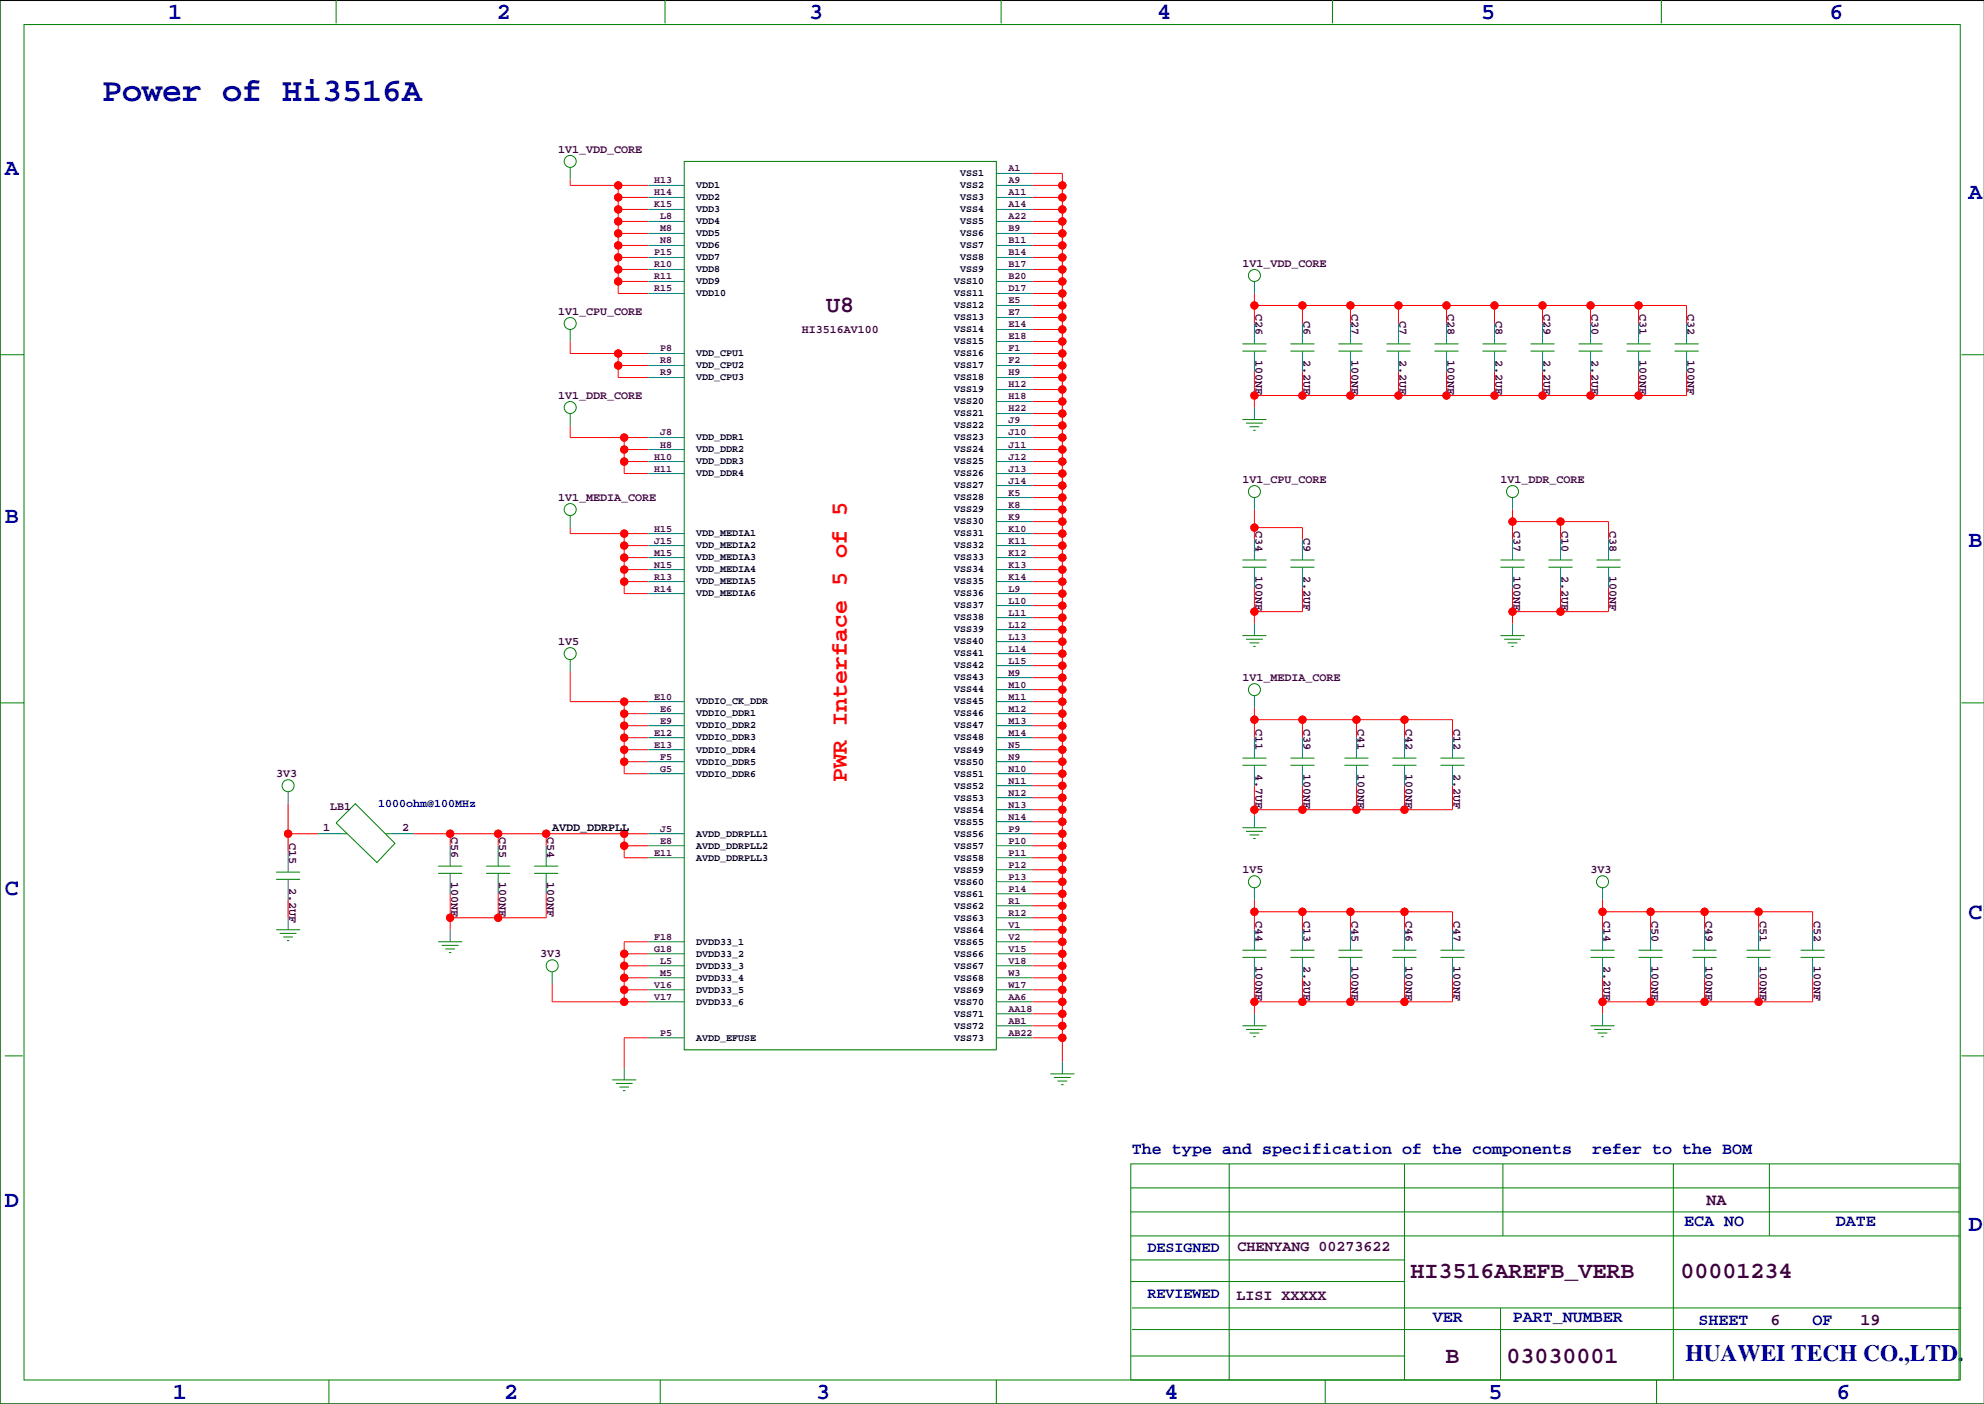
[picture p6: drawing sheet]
<svg xmlns="http://www.w3.org/2000/svg" width="420mm" height="297mm" viewBox="0 0 420 297" stroke-linecap="round" stroke-linejoin="round" font-family="sans-serif">
<defs><g id="words">
<text font-size="7.1" fill="#0000a0" x="21.6" y="21.3">Power of Hi3516A</text>
<g font-size="4.9" fill="#0000a0">
<text x="35.6" y="3.9">1</text>
<text x="105.2" y="3.9">2</text>
<text x="171.2" y="3.9">3</text>
<text x="244.9" y="3.9">4</text>
<text x="313.4" y="3.9">5</text>
<text x="387.1" y="3.9">6</text>
<text x="1" y="36.9">A</text>
<text x="416.6" y="42">A</text>
<text x="1" y="110.6">B</text>
<text x="416.6" y="115.7">B</text>
<text x="1" y="189.3">C</text>
<text x="416.6" y="194.4">C</text>
<text x="1" y="255.4">D</text>
<text x="416.6" y="260.5">D</text>
<text x="356.6" y="288">HUAWEI TECH CO.,LTD.</text>
<text x="36.6" y="296">1</text>
<text x="106.7" y="296">2</text>
<text x="172.7" y="296">3</text>
<text x="246.4" y="296">4</text>
<text x="315" y="296">5</text>
<text x="388.6" y="296">6</text>
</g>
<g font-size="4.9" fill="#400040">
<text x="174.8" y="66">U8</text>
<text x="298.5" y="270.5">HI3516AREFB_VERB</text>
<text x="355.6" y="270.5">00001234</text>
<text x="305.9" y="288.3">B</text>
<text x="318.8" y="288.3">03030001</text>
</g>
<text font-size="4.9" fill="#f00" x="179.2" y="165.4" transform="rotate(-90 179.2 165.4)">PWR Interface 5 of 5</text>
<g font-size="3.5" fill="#0000a0">
<text x="239.5" y="244.2">The type and specification of the components</text>
<text x="336.9" y="244.2">refer to the BOM</text>
<text x="356.4" y="259.4">ECA NO</text>
<text x="388.5" y="259.4">DATE</text>
<text x="303.1" y="279.7">VER</text>
<text x="320.1" y="279.7">PART_NUMBER</text>
<text x="359.4" y="280.3">SHEET</text>
<text x="383.5" y="280.3">OF</text>
</g>
<g font-size="3.5" fill="#400040">
<text x="361.1" y="254.9">NA</text>
<text x="374.6" y="280.3">6</text>
<text x="393.7" y="280.3">19</text>
</g>
<g font-size="3.2" fill="#0000a0">
<text x="242.8" y="264.9">DESIGNED</text>
<text x="242.8" y="274.5">REVIEWED</text>
</g>
<g font-size="3.2" fill="#400040">
<text x="261.9" y="264.7">CHENYANG 00273622</text>
<text x="261.6" y="275.1">LISI XXXXX</text>
</g>
<g font-size="2.5" fill="#400040">
<text x="118.1" y="32.4">1V1_VDD_CORE</text>
<text x="262.9" y="56.5">1V1_VDD_CORE</text>
<text x="118.1" y="66.7">1V1_CPU_CORE</text>
<text x="169.7" y="70.4">HI3516AV100</text>
<text x="265.7" y="66.5" transform="rotate(90 265.7 66.5)">C26</text>
<text x="275.8" y="68" transform="rotate(90 275.8 68)">C6</text>
<text x="286" y="66.5" transform="rotate(90 286 66.5)">C27</text>
<text x="296.1" y="68" transform="rotate(90 296.1 68)">C7</text>
<text x="306.3" y="66.5" transform="rotate(90 306.3 66.5)">C28</text>
<text x="316.5" y="68" transform="rotate(90 316.5 68)">C8</text>
<text x="326.6" y="66.5" transform="rotate(90 326.6 66.5)">C29</text>
<text x="336.8" y="66.5" transform="rotate(90 336.8 66.5)">C30</text>
<text x="346.9" y="66.5" transform="rotate(90 346.9 66.5)">C31</text>
<text x="357.1" y="66.5" transform="rotate(90 357.1 66.5)">C32</text>
<text x="265.7" y="76.1" transform="rotate(90 265.7 76.1)">100NF</text>
<text x="275.8" y="76.1" transform="rotate(90 275.8 76.1)">2.2UF</text>
<text x="286" y="76.1" transform="rotate(90 286 76.1)">100NF</text>
<text x="296.1" y="76.1" transform="rotate(90 296.1 76.1)">2.2UF</text>
<text x="306.3" y="76.1" transform="rotate(90 306.3 76.1)">100NF</text>
<text x="316.5" y="76.1" transform="rotate(90 316.5 76.1)">2.2UF</text>
<text x="326.6" y="76.1" transform="rotate(90 326.6 76.1)">2.2UF</text>
<text x="336.8" y="76.1" transform="rotate(90 336.8 76.1)">2.2UF</text>
<text x="346.9" y="76.1" transform="rotate(90 346.9 76.1)">100NF</text>
<text x="357.1" y="76.1" transform="rotate(90 357.1 76.1)">100NF</text>
<text x="118.1" y="84.4">1V1_DDR_CORE</text>
<text x="118.1" y="106">1V1_MEDIA_CORE</text>
<text x="262.9" y="102.2">1V1_CPU_CORE</text>
<text x="317.5" y="102.2">1V1_DDR_CORE</text>
<text x="265.7" y="112.3" transform="rotate(90 265.7 112.3)">C34</text>
<text x="275.8" y="113.7" transform="rotate(90 275.8 113.7)">C9</text>
<text x="320.3" y="112.3" transform="rotate(90 320.3 112.3)">C37</text>
<text x="330.4" y="112.3" transform="rotate(90 330.4 112.3)">C10</text>
<text x="340.6" y="112.3" transform="rotate(90 340.6 112.3)">C38</text>
<text x="265.7" y="121.8" transform="rotate(90 265.7 121.8)">100NF</text>
<text x="275.8" y="121.8" transform="rotate(90 275.8 121.8)">2.2UF</text>
<text x="320.3" y="121.8" transform="rotate(90 320.3 121.8)">100NF</text>
<text x="330.4" y="121.8" transform="rotate(90 330.4 121.8)">2.2UF</text>
<text x="340.6" y="121.8" transform="rotate(90 340.6 121.8)">100NF</text>
<text x="118.1" y="136.5">1V5</text>
<text x="262.9" y="144.1">1V1_MEDIA_CORE</text>
<text x="265.7" y="154.2" transform="rotate(90 265.7 154.2)">C11</text>
<text x="275.8" y="154.2" transform="rotate(90 275.8 154.2)">C39</text>
<text x="287.2" y="154.2" transform="rotate(90 287.2 154.2)">C41</text>
<text x="297.4" y="154.2" transform="rotate(90 297.4 154.2)">C42</text>
<text x="307.6" y="154.2" transform="rotate(90 307.6 154.2)">C12</text>
<text x="58.4" y="164.5">3V3</text>
<text x="265.7" y="163.7" transform="rotate(90 265.7 163.7)">4.7UF</text>
<text x="275.8" y="163.7" transform="rotate(90 275.8 163.7)">100NF</text>
<text x="287.2" y="163.7" transform="rotate(90 287.2 163.7)">100NF</text>
<text x="297.4" y="163.7" transform="rotate(90 297.4 163.7)">100NF</text>
<text x="307.6" y="163.7" transform="rotate(90 307.6 163.7)">2.2UF</text>
<text x="69.8" y="171.3">LB1</text>
<text x="61.2" y="178.3" transform="rotate(90 61.2 178.3)">C15</text>
<text x="68.4" y="175.9">1</text>
<text x="85.1" y="175.9">2</text>
<text x="95.5" y="177" transform="rotate(90 95.5 177)">C56</text>
<text x="105.6" y="177" transform="rotate(90 105.6 177)">C55</text>
<text x="115.8" y="177" transform="rotate(90 115.8 177)">C54</text>
<text x="262.9" y="184.8">1V5</text>
<text x="336.6" y="184.8">3V3</text>
<text x="61.2" y="187.8" transform="rotate(90 61.2 187.8)">2.2UF</text>
<text x="95.5" y="186.5" transform="rotate(90 95.5 186.5)">100NF</text>
<text x="105.6" y="186.5" transform="rotate(90 105.6 186.5)">100NF</text>
<text x="115.8" y="186.5" transform="rotate(90 115.8 186.5)">100NF</text>
<text x="265.7" y="194.8" transform="rotate(90 265.7 194.8)">C44</text>
<text x="275.8" y="194.8" transform="rotate(90 275.8 194.8)">C13</text>
<text x="286" y="194.8" transform="rotate(90 286 194.8)">C45</text>
<text x="297.4" y="194.8" transform="rotate(90 297.4 194.8)">C46</text>
<text x="307.6" y="194.8" transform="rotate(90 307.6 194.8)">C47</text>
<text x="339.3" y="194.8" transform="rotate(90 339.3 194.8)">C14</text>
<text x="349.5" y="194.8" transform="rotate(90 349.5 194.8)">C50</text>
<text x="360.9" y="194.8" transform="rotate(90 360.9 194.8)">C49</text>
<text x="372.3" y="194.8" transform="rotate(90 372.3 194.8)">C51</text>
<text x="383.8" y="194.8" transform="rotate(90 383.8 194.8)">C52</text>
<text x="114.3" y="202.6">3V3</text>
<text x="265.7" y="204.3" transform="rotate(90 265.7 204.3)">100NF</text>
<text x="275.8" y="204.3" transform="rotate(90 275.8 204.3)">2.2UF</text>
<text x="286" y="204.3" transform="rotate(90 286 204.3)">100NF</text>
<text x="297.4" y="204.3" transform="rotate(90 297.4 204.3)">100NF</text>
<text x="307.6" y="204.3" transform="rotate(90 307.6 204.3)">100NF</text>
<text x="339.3" y="204.3" transform="rotate(90 339.3 204.3)">2.2UF</text>
<text x="349.5" y="204.3" transform="rotate(90 349.5 204.3)">100NF</text>
<text x="360.9" y="204.3" transform="rotate(90 360.9 204.3)">100NF</text>
<text x="372.3" y="204.3" transform="rotate(90 372.3 204.3)">100NF</text>
<text x="383.8" y="204.3" transform="rotate(90 383.8 204.3)">100NF</text>
</g>
<text font-size="2.5" fill="#0000a0" x="80" y="170.8">1000ohm@100MHz</text>
<text font-size="2.5" x="116.8" y="175.9">AVDD_DDRPLL</text>
<g font-size="2.1" fill="#400040">
<text x="138.4" y="38.8">H13</text>
<text x="138.4" y="41.3">H14</text>
<text x="213.4" y="36.3">A1</text>
<text x="213.4" y="38.8">A9</text>
<text x="213.4" y="41.3">A11</text>
<text x="138.4" y="43.9">K15</text>
<text x="139.7" y="46.4">L8</text>
<text x="213.4" y="43.9">A14</text>
<text x="213.4" y="46.4">A22</text>
<text x="139.7" y="49">M8</text>
<text x="139.7" y="51.5">N8</text>
<text x="213.4" y="49">B9</text>
<text x="213.4" y="51.5">B11</text>
<text x="138.4" y="54">P15</text>
<text x="138.4" y="56.6">R10</text>
<text x="138.4" y="59.1">R11</text>
<text x="213.4" y="54">B14</text>
<text x="213.4" y="56.6">B17</text>
<text x="213.4" y="59.1">B20</text>
<text x="138.4" y="61.7">R15</text>
<text x="213.4" y="61.7">D17</text>
<text x="213.4" y="64.2">E5</text>
<text x="213.4" y="66.7">E7</text>
<text x="213.4" y="69.3">E14</text>
<text x="213.4" y="71.8">E18</text>
<text x="139.7" y="74.4">P8</text>
<text x="139.7" y="76.9">R8</text>
<text x="213.4" y="74.4">F1</text>
<text x="213.4" y="76.9">F2</text>
<text x="139.7" y="79.4">R9</text>
<text x="213.4" y="79.4">H9</text>
<text x="213.4" y="82">H12</text>
<text x="213.4" y="84.5">H18</text>
<text x="213.4" y="87.1">H22</text>
<text x="213.4" y="89.6">J9</text>
<text x="139.7" y="92.1">J8</text>
<text x="139.7" y="94.7">H8</text>
<text x="213.4" y="92.1">J10</text>
<text x="213.4" y="94.7">J11</text>
<text x="138.4" y="97.2">H10</text>
<text x="138.4" y="99.8">H11</text>
<text x="213.4" y="97.2">J12</text>
<text x="213.4" y="99.8">J13</text>
<text x="213.4" y="102.3">J14</text>
<text x="213.4" y="104.8">K5</text>
<text x="213.4" y="107.4">K8</text>
<text x="138.4" y="112.5">H15</text>
<text x="213.4" y="109.9">K9</text>
<text x="213.4" y="112.5">K10</text>
<text x="138.4" y="115">J15</text>
<text x="138.4" y="117.5">M15</text>
<text x="213.4" y="115">K11</text>
<text x="213.4" y="117.5">K12</text>
<text x="138.4" y="120.1">N15</text>
<text x="138.4" y="122.6">R13</text>
<text x="138.4" y="125.2">R14</text>
<text x="213.4" y="120.1">K13</text>
<text x="213.4" y="122.6">K14</text>
<text x="213.4" y="125.2">L9</text>
<text x="213.4" y="127.7">L10</text>
<text x="213.4" y="130.2">L11</text>
<text x="213.4" y="132.8">L12</text>
<text x="213.4" y="135.3">L13</text>
<text x="213.4" y="137.9">L14</text>
<text x="213.4" y="140.4">L15</text>
<text x="213.4" y="142.9">M9</text>
<text x="138.4" y="148">E10</text>
<text x="213.4" y="145.5">M10</text>
<text x="213.4" y="148">M11</text>
<text x="138.4" y="155.6">E12</text>
<text x="139.7" y="150.6">E6</text>
<text x="139.7" y="153.1">E9</text>
<text x="213.4" y="150.6">M12</text>
<text x="213.4" y="153.1">M13</text>
<text x="213.4" y="155.6">M14</text>
<text x="138.4" y="158.2">E13</text>
<text x="139.7" y="160.7">F5</text>
<text x="213.4" y="158.2">N5</text>
<text x="213.4" y="160.7">N9</text>
<text x="139.7" y="163.3">G5</text>
<text x="213.4" y="163.3">N10</text>
<text x="213.4" y="165.8">N11</text>
<text x="213.4" y="168.3">N12</text>
<text x="213.4" y="170.9">N13</text>
<text x="213.4" y="173.4">N14</text>
<text x="139.7" y="176">J5</text>
<text x="139.7" y="178.5">E8</text>
<text x="213.4" y="176">P9</text>
<text x="213.4" y="178.5">P10</text>
<text x="138.4" y="181">E11</text>
<text x="213.4" y="181">P11</text>
<text x="213.4" y="183.6">P12</text>
<text x="213.4" y="186.1">P13</text>
<text x="213.4" y="188.7">P14</text>
<text x="213.4" y="191.2">R1</text>
<text x="213.4" y="193.7">R12</text>
<text x="213.4" y="196.3">V1</text>
<text x="138.4" y="198.8">F18</text>
<text x="138.4" y="201.4">G18</text>
<text x="139.7" y="203.9">L5</text>
<text x="213.4" y="198.8">V2</text>
<text x="213.4" y="201.4">V15</text>
<text x="213.4" y="203.9">V18</text>
<text x="138.4" y="209">V16</text>
<text x="139.7" y="206.4">M5</text>
<text x="213.4" y="206.4">W3</text>
<text x="213.4" y="209">W17</text>
<text x="138.4" y="211.5">V17</text>
<text x="213.4" y="211.5">AA6</text>
<text x="213.4" y="214.1">AA18</text>
<text x="139.7" y="219.1">P5</text>
<text x="213.4" y="216.6">AB1</text>
<text x="213.4" y="219.1">AB22</text>
</g>
<g font-size="2.1">
<text x="147.3" y="39.8">VDD1</text>
<text x="203.2" y="37.3">VSS1</text>
<text x="203.2" y="39.8">VSS2</text>
<text x="147.3" y="42.4">VDD2</text>
<text x="147.3" y="44.9">VDD3</text>
<text x="147.3" y="47.4">VDD4</text>
<text x="203.2" y="42.4">VSS3</text>
<text x="203.2" y="44.9">VSS4</text>
<text x="203.2" y="47.4">VSS5</text>
<text x="147.3" y="50">VDD5</text>
<text x="147.3" y="52.5">VDD6</text>
<text x="203.2" y="50">VSS6</text>
<text x="203.2" y="52.5">VSS7</text>
<text x="147.3" y="55.1">VDD7</text>
<text x="147.3" y="57.6">VDD8</text>
<text x="203.2" y="55.1">VSS8</text>
<text x="203.2" y="57.6">VSS9</text>
<text x="147.3" y="60.1">VDD9</text>
<text x="147.3" y="62.7">VDD10</text>
<text x="201.9" y="60.1">VSS10</text>
<text x="201.9" y="62.7">VSS11</text>
<text x="201.9" y="65.2">VSS12</text>
<text x="201.9" y="67.8">VSS13</text>
<text x="201.9" y="70.3">VSS14</text>
<text x="147.3" y="75.4">VDD_CPU1</text>
<text x="147.3" y="77.9">VDD_CPU2</text>
<text x="201.9" y="72.8">VSS15</text>
<text x="201.9" y="75.4">VSS16</text>
<text x="201.9" y="77.9">VSS17</text>
<text x="147.3" y="80.5">VDD_CPU3</text>
<text x="201.9" y="80.5">VSS18</text>
<text x="201.9" y="83">VSS19</text>
<text x="201.9" y="85.5">VSS20</text>
<text x="201.9" y="88.1">VSS21</text>
<text x="147.3" y="93.2">VDD_DDR1</text>
<text x="147.3" y="95.7">VDD_DDR2</text>
<text x="201.9" y="90.6">VSS22</text>
<text x="201.9" y="93.2">VSS23</text>
<text x="201.9" y="95.7">VSS24</text>
<text x="147.3" y="98.2">VDD_DDR3</text>
<text x="147.3" y="100.8">VDD_DDR4</text>
<text x="201.9" y="98.2">VSS25</text>
<text x="201.9" y="100.8">VSS26</text>
<text x="201.9" y="103.3">VSS27</text>
<text x="201.9" y="105.9">VSS28</text>
<text x="147.3" y="113.5">VDD_MEDIA1</text>
<text x="201.9" y="108.4">VSS29</text>
<text x="201.9" y="110.9">VSS30</text>
<text x="201.9" y="113.5">VSS31</text>
<text x="147.3" y="116">VDD_MEDIA2</text>
<text x="147.3" y="118.6">VDD_MEDIA3</text>
<text x="201.9" y="116">VSS32</text>
<text x="201.9" y="118.6">VSS33</text>
<text x="147.3" y="121.1">VDD_MEDIA4</text>
<text x="147.3" y="123.6">VDD_MEDIA5</text>
<text x="201.9" y="121.1">VSS34</text>
<text x="201.9" y="123.6">VSS35</text>
<text x="147.3" y="126.2">VDD_MEDIA6</text>
<text x="201.9" y="126.2">VSS36</text>
<text x="201.9" y="128.7">VSS37</text>
<text x="201.9" y="131.3">VSS38</text>
<text x="201.9" y="133.8">VSS39</text>
<text x="201.9" y="136.3">VSS40</text>
<text x="201.9" y="138.9">VSS41</text>
<text x="201.9" y="141.4">VSS42</text>
<text x="201.9" y="144">VSS43</text>
<text x="147.3" y="149">VDDIO_CK_DDR</text>
<text x="201.9" y="146.5">VSS44</text>
<text x="201.9" y="149">VSS45</text>
<text x="147.3" y="151.6">VDDIO_DDR1</text>
<text x="147.3" y="154.1">VDDIO_DDR2</text>
<text x="201.9" y="151.6">VSS46</text>
<text x="201.9" y="154.1">VSS47</text>
<text x="147.3" y="156.7">VDDIO_DDR3</text>
<text x="147.3" y="159.2">VDDIO_DDR4</text>
<text x="147.3" y="161.7">VDDIO_DDR5</text>
<text x="201.9" y="156.7">VSS48</text>
<text x="201.9" y="159.2">VSS49</text>
<text x="201.9" y="161.7">VSS50</text>
<text x="147.3" y="164.3">VDDIO_DDR6</text>
<text x="201.9" y="164.3">VSS51</text>
<text x="201.9" y="166.8">VSS52</text>
<text x="201.9" y="169.4">VSS53</text>
<text x="201.9" y="171.9">VSS54</text>
<text x="147.3" y="177">AVDD_DDRPLL1</text>
<text x="147.3" y="179.5">AVDD_DDRPLL2</text>
<text x="201.9" y="174.4">VSS55</text>
<text x="201.9" y="177">VSS56</text>
<text x="201.9" y="179.5">VSS57</text>
<text x="147.3" y="182.1">AVDD_DDRPLL3</text>
<text x="201.9" y="182.1">VSS58</text>
<text x="201.9" y="184.6">VSS59</text>
<text x="201.9" y="187.1">VSS60</text>
<text x="201.9" y="189.7">VSS61</text>
<text x="201.9" y="192.2">VSS62</text>
<text x="201.9" y="194.8">VSS63</text>
<text x="201.9" y="197.3">VSS64</text>
<text x="147.3" y="199.8">DVDD33_1</text>
<text x="147.3" y="202.4">DVDD33_2</text>
<text x="201.9" y="199.8">VSS65</text>
<text x="201.9" y="202.4">VSS66</text>
<text x="147.3" y="204.9">DVDD33_3</text>
<text x="147.3" y="207.5">DVDD33_4</text>
<text x="201.9" y="204.9">VSS67</text>
<text x="201.9" y="207.5">VSS68</text>
<text x="147.3" y="210">DVDD33_5</text>
<text x="147.3" y="212.5">DVDD33_6</text>
<text x="201.9" y="210">VSS69</text>
<text x="201.9" y="212.5">VSS70</text>
<text x="201.9" y="215.1">VSS71</text>
<text x="147.3" y="220.2">AVDD_EFUSE</text>
<text x="201.9" y="217.6">VSS72</text>
<text x="201.9" y="220.2">VSS73</text>
</g>
</g></defs>
<path d="M419.9 .1h-419.9v296.9h419.9" fill="none" stroke="#000" stroke-width=".21"/>
<g fill="none" stroke="#f00" stroke-width=".21">
<path d="M120.6 38v1.2h16.6M130.8 39.2v22.9h6.4M218.4 36.7h6.4v187.9M218.4 39.2h6.4M130.8 59.5h6.4M130.8 57h6.4M130.8 54.5h6.4M130.8 51.9h6.4M130.8 46.8h6.4M130.8 44.3h6.4M130.8 49.4h6.4M130.8 41.8h6.4"/>
<path d="M218.4 59.5h6.4M218.4 57h6.4M218.4 54.5h6.4M218.4 51.9h6.4M218.4 46.8h6.4M218.4 44.3h6.4M218.4 49.4h6.4M218.4 41.8h6.4M120.6 72.2v2.6h16.6M130.8 77.3h6.4M130.8 74.8v5.1h6.4M218.4 62.1h6.4"/>
<path d="M218.4 64.6h6.4M218.4 67.2h6.4M218.4 74.8h6.4M218.4 69.7h6.4M218.4 72.2h6.4M218.4 77.3h6.4M218.4 79.9h6.4M265.4 62.1v6.3M265.4 78.6v7.6M265.4 64.6h91.5v3.8M275.6 64.6v3.8M275.6 78.6v5.1"/>
<path d="M285.8 64.6v3.8M285.8 78.6v5.1M295.9 64.6v3.8M295.9 78.6v5.1M306.1 64.6v3.8M306.1 78.6v5.1M316.2 64.6v3.8M316.2 78.6v5.1M326.4 64.6v3.8M326.4 78.6v5.1M336.5 64.6v3.8M336.5 78.6v5.1"/>
<path d="M346.7 64.6v3.8M346.7 78.6v5.1M356.9 78.6v5.1h-91.5M120.6 90v2.6h16.6M132.1 92.6v7.6h5.1M132.1 95.1h5.1M132.1 97.6h5.1M218.4 92.6h6.4M218.4 90h6.4M218.4 95.1h6.4M218.4 97.6h6.4M218.4 82.4h6.4"/>
<path d="M218.4 84.9h6.4M218.4 87.5h6.4M120.6 111.6v1.3h16.6M132.1 112.9v12.7h5.1M132.1 115.4h5.1M132.1 118h5.1M218.4 102.7h6.4M218.4 107.8h6.4M218.4 110.3h6.4M218.4 112.9h6.4M218.4 115.4h6.4M218.4 118h6.4"/>
<path d="M218.4 105.3h6.4M218.4 100.2h6.4M265.4 111.6h10.2v2.6M265.4 107.8v6.4M320 110.3h20.4v3.9M320 107.8v6.4M330.2 110.3v3.9M132.1 120.5h5.1M132.1 123h5.1M218.4 133.2h6.4M218.4 135.7h6.4M218.4 138.3h6.4"/>
<path d="M218.4 120.5h6.4M218.4 123h6.4M218.4 130.7h6.4M218.4 125.6h6.4M218.4 128.1h6.4M265.4 124.3v7.6M275.6 124.3v5.1h-10.2M320 124.3v7.6M330.2 124.3v5.1M340.4 124.3v5.1h-20.4M120.6 142.1v6.3h16.6M132.1 148.4v15.3h5.1"/>
<path d="M132.1 156.1h5.1M132.1 151h5.1M132.1 153.5h5.1M132.1 158.6h5.1M218.4 140.8h6.4M218.4 143.4h6.4M218.4 145.9h6.4M218.4 148.4h6.4M218.4 156.1h6.4M218.4 151h6.4M218.4 153.5h6.4M218.4 158.6h6.4"/>
<path d="M265.4 149.7v6.4M265.4 152.3h41.9v3.8M275.6 152.3v3.8M287 152.3v3.8M297.2 152.3v3.8M61 176.4h6.3M61 170v10.2M87.6 176.4h49.6M95.2 176.4v2.5M105.4 176.4v2.5M115.6 176.4v2.5M132.1 176.4v5.1h5.1"/>
<path d="M132.1 178.9h5.1M132.1 161.1h5.1M218.4 176.4h6.4M218.4 178.9h6.4M218.4 161.1h6.4M218.4 163.7h6.4M218.4 166.2h6.4M218.4 168.8h6.4M218.4 171.3h6.4M218.4 173.8h6.4M265.4 166.2v6.4M275.6 166.2v5.1"/>
<path d="M287 166.2v5.1M297.2 166.2v5.1M307.3 166.2v5.1h-41.9M61 190.4v3.8M95.2 189.1v7.6M105.4 189.1v5.1M115.6 189.1v5.1h-20.4M137.2 199.2h-5.1v12.7M218.4 181.5h6.4M218.4 194.2h6.4M218.4 199.2h6.4M218.4 189.1h6.4"/>
<path d="M218.4 191.6h6.4M218.4 184h6.4M218.4 186.5h6.4M218.4 196.7h6.4M265.4 190.4v6.3M265.4 192.9h41.9v3.8M275.6 192.9v3.8M285.8 192.9v3.8M297.2 192.9v3.8M339.1 192.9h44.4v3.8M339.1 190.4v6.3M349.2 192.9v3.8"/>
<path d="M360.7 192.9v3.8M372.1 192.9v3.8M116.8 208.1v3.8h20.4M132.1 209.4h5.1M132.1 206.9h5.1M132.1 204.3h5.1M132.1 201.8h5.1M137.2 219.6h-5.1v6.3M218.4 209.4h6.4M218.4 211.9h6.4M218.4 206.9h6.4M218.4 204.3h6.4"/>
<path d="M218.4 201.8h6.4M218.4 217h6.4M218.4 219.6h6.4M218.4 214.5h6.4M265.4 206.9v7.6M275.6 206.9v5M285.8 206.9v5M297.2 206.9v5M307.3 206.9v5h-41.9M339.1 206.9v7.6M349.2 206.9v5M360.7 206.9v5"/>
<path d="M372.1 206.9v5M383.5 206.9v5h-44.4"/>
<circle cx="130.8" cy="39.2" r=".76"/>
<circle cx="224.8" cy="39.2" r=".76"/>
<circle cx="130.8" cy="51.9" r=".76"/>
<circle cx="130.8" cy="59.5" r=".76"/>
<circle cx="130.8" cy="46.8" r=".76"/>
<circle cx="130.8" cy="54.5" r=".76"/>
<circle cx="130.8" cy="41.8" r=".76"/>
<circle cx="130.8" cy="57" r=".76"/>
<circle cx="130.8" cy="44.3" r=".76"/>
<circle cx="130.8" cy="49.4" r=".76"/>
<circle cx="224.8" cy="51.9" r=".76"/>
<circle cx="224.8" cy="59.5" r=".76"/>
<circle cx="224.8" cy="46.8" r=".76"/>
<circle cx="224.8" cy="54.5" r=".76"/>
<circle cx="224.8" cy="41.8" r=".76"/>
<circle cx="224.8" cy="44.3" r=".76"/>
<circle cx="224.8" cy="57" r=".76"/>
<circle cx="224.8" cy="49.4" r=".76"/>
<circle cx="130.8" cy="77.3" r=".76"/>
<circle cx="130.8" cy="74.8" r=".76"/>
<circle cx="224.8" cy="77.3" r=".76"/>
<circle cx="224.8" cy="64.6" r=".76"/>
<circle cx="224.8" cy="72.2" r=".76"/>
<circle cx="224.8" cy="67.2" r=".76"/>
<circle cx="224.8" cy="79.9" r=".76"/>
<circle cx="224.8" cy="69.7" r=".76"/>
<circle cx="224.8" cy="62.1" r=".76"/>
<circle cx="224.8" cy="74.8" r=".76"/>
<circle cx="265.4" cy="64.6" r=".76"/>
<circle cx="275.6" cy="64.6" r=".76"/>
<circle cx="285.8" cy="64.6" r=".76"/>
<circle cx="295.9" cy="64.6" r=".76"/>
<circle cx="306.1" cy="64.6" r=".76"/>
<circle cx="316.2" cy="64.6" r=".76"/>
<circle cx="326.4" cy="64.6" r=".76"/>
<circle cx="336.6" cy="64.6" r=".76"/>
<circle cx="346.7" cy="64.6" r=".76"/>
<circle cx="132.1" cy="97.6" r=".76"/>
<circle cx="132.1" cy="92.6" r=".76"/>
<circle cx="132.1" cy="95.1" r=".76"/>
<circle cx="224.8" cy="90" r=".76"/>
<circle cx="224.8" cy="84.9" r=".76"/>
<circle cx="224.8" cy="97.6" r=".76"/>
<circle cx="224.8" cy="92.6" r=".76"/>
<circle cx="224.8" cy="95.1" r=".76"/>
<circle cx="224.8" cy="82.4" r=".76"/>
<circle cx="224.8" cy="87.5" r=".76"/>
<circle cx="265.4" cy="83.7" r=".76"/>
<circle cx="275.6" cy="83.7" r=".76"/>
<circle cx="285.8" cy="83.7" r=".76"/>
<circle cx="295.9" cy="83.7" r=".76"/>
<circle cx="306.1" cy="83.7" r=".76"/>
<circle cx="316.2" cy="83.7" r=".76"/>
<circle cx="326.4" cy="83.7" r=".76"/>
<circle cx="336.6" cy="83.7" r=".76"/>
<circle cx="346.7" cy="83.7" r=".76"/>
<circle cx="132.1" cy="115.4" r=".76"/>
<circle cx="132.1" cy="118" r=".76"/>
<circle cx="132.1" cy="112.9" r=".76"/>
<circle cx="224.8" cy="115.4" r=".76"/>
<circle cx="224.8" cy="102.7" r=".76"/>
<circle cx="224.8" cy="118" r=".76"/>
<circle cx="224.8" cy="110.3" r=".76"/>
<circle cx="224.8" cy="105.3" r=".76"/>
<circle cx="224.8" cy="107.8" r=".76"/>
<circle cx="224.8" cy="112.9" r=".76"/>
<circle cx="224.8" cy="100.2" r=".76"/>
<circle cx="265.4" cy="111.6" r=".76"/>
<circle cx="320" cy="110.3" r=".76"/>
<circle cx="330.2" cy="110.3" r=".76"/>
<circle cx="132.1" cy="120.5" r=".76"/>
<circle cx="132.1" cy="123" r=".76"/>
<circle cx="224.8" cy="130.7" r=".76"/>
<circle cx="224.8" cy="120.5" r=".76"/>
<circle cx="224.8" cy="133.2" r=".76"/>
<circle cx="224.8" cy="138.3" r=".76"/>
<circle cx="224.8" cy="125.6" r=".76"/>
<circle cx="224.8" cy="128.1" r=".76"/>
<circle cx="224.8" cy="123" r=".76"/>
<circle cx="224.8" cy="135.7" r=".76"/>
<circle cx="265.4" cy="129.4" r=".76"/>
<circle cx="320" cy="129.4" r=".76"/>
<circle cx="330.2" cy="129.4" r=".76"/>
<circle cx="132.1" cy="156.1" r=".76"/>
<circle cx="132.1" cy="158.6" r=".76"/>
<circle cx="132.1" cy="151" r=".76"/>
<circle cx="132.1" cy="153.5" r=".76"/>
<circle cx="132.1" cy="148.4" r=".76"/>
<circle cx="224.8" cy="143.4" r=".76"/>
<circle cx="224.8" cy="156.1" r=".76"/>
<circle cx="224.8" cy="158.6" r=".76"/>
<circle cx="224.8" cy="145.9" r=".76"/>
<circle cx="224.8" cy="151" r=".76"/>
<circle cx="224.8" cy="140.8" r=".76"/>
<circle cx="224.8" cy="153.5" r=".76"/>
<circle cx="224.8" cy="148.4" r=".76"/>
<circle cx="265.4" cy="152.3" r=".76"/>
<circle cx="275.6" cy="152.3" r=".76"/>
<circle cx="287" cy="152.3" r=".76"/>
<circle cx="297.2" cy="152.3" r=".76"/>
<circle cx="61" cy="176.4" r=".76"/>
<circle cx="95.3" cy="176.4" r=".76"/>
<circle cx="105.4" cy="176.4" r=".76"/>
<circle cx="115.6" cy="176.4" r=".76"/>
<circle cx="132.1" cy="176.4" r=".76"/>
<circle cx="132.1" cy="178.9" r=".76"/>
<circle cx="132.1" cy="161.1" r=".76"/>
<circle cx="224.8" cy="168.8" r=".76"/>
<circle cx="224.8" cy="171.3" r=".76"/>
<circle cx="224.8" cy="176.4" r=".76"/>
<circle cx="224.8" cy="163.7" r=".76"/>
<circle cx="224.8" cy="166.2" r=".76"/>
<circle cx="224.8" cy="178.9" r=".76"/>
<circle cx="224.8" cy="173.8" r=".76"/>
<circle cx="224.8" cy="161.1" r=".76"/>
<circle cx="265.4" cy="171.3" r=".76"/>
<circle cx="275.6" cy="171.3" r=".76"/>
<circle cx="287" cy="171.3" r=".76"/>
<circle cx="297.2" cy="171.3" r=".76"/>
<circle cx="95.3" cy="194.2" r=".76"/>
<circle cx="105.4" cy="194.2" r=".76"/>
<circle cx="224.8" cy="194.2" r=".76"/>
<circle cx="224.8" cy="181.5" r=".76"/>
<circle cx="224.8" cy="184" r=".76"/>
<circle cx="224.8" cy="196.7" r=".76"/>
<circle cx="224.8" cy="189.1" r=".76"/>
<circle cx="224.8" cy="191.6" r=".76"/>
<circle cx="224.8" cy="186.5" r=".76"/>
<circle cx="224.8" cy="199.2" r=".76"/>
<circle cx="265.4" cy="192.9" r=".76"/>
<circle cx="275.6" cy="192.9" r=".76"/>
<circle cx="285.8" cy="192.9" r=".76"/>
<circle cx="297.2" cy="192.9" r=".76"/>
<circle cx="339.1" cy="192.9" r=".76"/>
<circle cx="349.3" cy="192.9" r=".76"/>
<circle cx="360.7" cy="192.9" r=".76"/>
<circle cx="372.1" cy="192.9" r=".76"/>
<circle cx="132.1" cy="211.9" r=".76"/>
<circle cx="132.1" cy="206.9" r=".76"/>
<circle cx="132.1" cy="209.4" r=".76"/>
<circle cx="132.1" cy="201.8" r=".76"/>
<circle cx="132.1" cy="204.3" r=".76"/>
<circle cx="224.8" cy="217" r=".76"/>
<circle cx="224.8" cy="214.5" r=".76"/>
<circle cx="224.8" cy="211.9" r=".76"/>
<circle cx="224.8" cy="206.9" r=".76"/>
<circle cx="224.8" cy="209.4" r=".76"/>
<circle cx="224.8" cy="201.8" r=".76"/>
<circle cx="224.8" cy="219.6" r=".76"/>
<circle cx="224.8" cy="204.3" r=".76"/>
<circle cx="265.4" cy="211.9" r=".76"/>
<circle cx="275.6" cy="211.9" r=".76"/>
<circle cx="285.8" cy="211.9" r=".76"/>
<circle cx="297.2" cy="211.9" r=".76"/>
<circle cx="339.1" cy="211.9" r=".76"/>
<circle cx="349.3" cy="211.9" r=".76"/>
<circle cx="360.7" cy="211.9" r=".76"/>
<circle cx="372.1" cy="211.9" r=".76"/>
</g>
<g fill="#f00" stroke="#f00" stroke-width=".21">
<circle cx="132.1" cy="178.9" r=".76"/>
<circle cx="132.1" cy="176.4" r=".76"/>
<circle cx="115.6" cy="176.4" r=".76"/>
<circle cx="105.4" cy="176.4" r=".76"/>
<circle cx="95.3" cy="176.4" r=".76"/>
<circle cx="105.4" cy="194.2" r=".76"/>
<circle cx="95.3" cy="194.2" r=".76"/>
<circle cx="265.4" cy="129.4" r=".76"/>
<circle cx="265.4" cy="111.6" r=".76"/>
<circle cx="61" cy="176.4" r=".76"/>
<circle cx="132.1" cy="201.8" r=".76"/>
<circle cx="132.1" cy="204.3" r=".76"/>
<circle cx="132.1" cy="206.9" r=".76"/>
<circle cx="132.1" cy="209.4" r=".76"/>
<circle cx="132.1" cy="211.9" r=".76"/>
<circle cx="224.8" cy="92.6" r=".76"/>
<circle cx="224.8" cy="90" r=".76"/>
<circle cx="224.8" cy="87.5" r=".76"/>
<circle cx="224.8" cy="59.5" r=".76"/>
<circle cx="224.8" cy="57" r=".76"/>
<circle cx="224.8" cy="54.5" r=".76"/>
<circle cx="224.8" cy="51.9" r=".76"/>
<circle cx="224.8" cy="46.8" r=".76"/>
<circle cx="224.8" cy="44.3" r=".76"/>
<circle cx="224.8" cy="49.4" r=".76"/>
<circle cx="224.8" cy="41.8" r=".76"/>
<circle cx="224.8" cy="39.2" r=".76"/>
<circle cx="224.8" cy="62.1" r=".76"/>
<circle cx="224.8" cy="102.7" r=".76"/>
<circle cx="224.8" cy="107.8" r=".76"/>
<circle cx="224.8" cy="110.3" r=".76"/>
<circle cx="224.8" cy="112.9" r=".76"/>
<circle cx="224.8" cy="115.4" r=".76"/>
<circle cx="224.8" cy="118" r=".76"/>
<circle cx="224.8" cy="95.1" r=".76"/>
<circle cx="224.8" cy="97.6" r=".76"/>
<circle cx="224.8" cy="105.3" r=".76"/>
<circle cx="224.8" cy="100.2" r=".76"/>
<circle cx="224.8" cy="133.2" r=".76"/>
<circle cx="224.8" cy="135.7" r=".76"/>
<circle cx="224.8" cy="138.3" r=".76"/>
<circle cx="224.8" cy="140.8" r=".76"/>
<circle cx="224.8" cy="143.4" r=".76"/>
<circle cx="224.8" cy="120.5" r=".76"/>
<circle cx="224.8" cy="123" r=".76"/>
<circle cx="224.8" cy="130.7" r=".76"/>
<circle cx="224.8" cy="125.6" r=".76"/>
<circle cx="224.8" cy="128.1" r=".76"/>
<circle cx="224.8" cy="161.1" r=".76"/>
<circle cx="224.8" cy="163.7" r=".76"/>
<circle cx="224.8" cy="166.2" r=".76"/>
<circle cx="224.8" cy="168.8" r=".76"/>
<circle cx="224.8" cy="145.9" r=".76"/>
<circle cx="224.8" cy="148.4" r=".76"/>
<circle cx="224.8" cy="156.1" r=".76"/>
<circle cx="224.8" cy="151" r=".76"/>
<circle cx="224.8" cy="153.5" r=".76"/>
<circle cx="224.8" cy="158.6" r=".76"/>
<circle cx="224.8" cy="189.1" r=".76"/>
<circle cx="224.8" cy="191.6" r=".76"/>
<circle cx="224.8" cy="194.2" r=".76"/>
<circle cx="224.8" cy="171.3" r=".76"/>
<circle cx="224.8" cy="173.8" r=".76"/>
<circle cx="224.8" cy="181.5" r=".76"/>
<circle cx="224.8" cy="176.4" r=".76"/>
<circle cx="224.8" cy="178.9" r=".76"/>
<circle cx="224.8" cy="184" r=".76"/>
<circle cx="224.8" cy="186.5" r=".76"/>
<circle cx="224.8" cy="217" r=".76"/>
<circle cx="224.8" cy="219.6" r=".76"/>
<circle cx="224.8" cy="196.7" r=".76"/>
<circle cx="224.8" cy="199.2" r=".76"/>
<circle cx="224.8" cy="206.9" r=".76"/>
<circle cx="224.8" cy="201.8" r=".76"/>
<circle cx="224.8" cy="204.3" r=".76"/>
<circle cx="224.8" cy="209.4" r=".76"/>
<circle cx="224.8" cy="211.9" r=".76"/>
<circle cx="224.8" cy="214.5" r=".76"/>
<circle cx="224.8" cy="64.6" r=".76"/>
<circle cx="224.8" cy="67.2" r=".76"/>
<circle cx="224.8" cy="74.8" r=".76"/>
<circle cx="224.8" cy="69.7" r=".76"/>
<circle cx="224.8" cy="72.2" r=".76"/>
<circle cx="224.8" cy="77.3" r=".76"/>
<circle cx="224.8" cy="79.9" r=".76"/>
<circle cx="224.8" cy="82.4" r=".76"/>
<circle cx="224.8" cy="84.9" r=".76"/>
<circle cx="132.1" cy="151" r=".76"/>
<circle cx="132.1" cy="153.5" r=".76"/>
<circle cx="132.1" cy="156.1" r=".76"/>
<circle cx="132.1" cy="158.6" r=".76"/>
<circle cx="132.1" cy="161.1" r=".76"/>
<circle cx="132.1" cy="148.4" r=".76"/>
<circle cx="132.1" cy="115.4" r=".76"/>
<circle cx="132.1" cy="118" r=".76"/>
<circle cx="132.1" cy="120.5" r=".76"/>
<circle cx="132.1" cy="123" r=".76"/>
<circle cx="132.1" cy="112.9" r=".76"/>
<circle cx="132.1" cy="92.6" r=".76"/>
<circle cx="132.1" cy="95.1" r=".76"/>
<circle cx="132.1" cy="97.6" r=".76"/>
<circle cx="130.8" cy="74.8" r=".76"/>
<circle cx="130.8" cy="77.3" r=".76"/>
<circle cx="130.8" cy="39.2" r=".76"/>
<circle cx="130.8" cy="41.8" r=".76"/>
<circle cx="130.8" cy="49.4" r=".76"/>
<circle cx="130.8" cy="44.3" r=".76"/>
<circle cx="130.8" cy="46.8" r=".76"/>
<circle cx="130.8" cy="51.9" r=".76"/>
<circle cx="130.8" cy="54.5" r=".76"/>
<circle cx="130.8" cy="57" r=".76"/>
<circle cx="130.8" cy="59.5" r=".76"/>
<circle cx="297.2" cy="192.9" r=".76"/>
<circle cx="265.4" cy="192.9" r=".76"/>
<circle cx="275.6" cy="192.9" r=".76"/>
<circle cx="285.8" cy="192.9" r=".76"/>
<circle cx="297.2" cy="211.9" r=".76"/>
<circle cx="285.8" cy="211.9" r=".76"/>
<circle cx="265.4" cy="211.9" r=".76"/>
<circle cx="275.6" cy="211.9" r=".76"/>
<circle cx="336.6" cy="64.6" r=".76"/>
<circle cx="265.4" cy="64.6" r=".76"/>
<circle cx="275.6" cy="64.6" r=".76"/>
<circle cx="285.8" cy="64.6" r=".76"/>
<circle cx="295.9" cy="64.6" r=".76"/>
<circle cx="306.1" cy="64.6" r=".76"/>
<circle cx="316.2" cy="64.6" r=".76"/>
<circle cx="326.4" cy="64.6" r=".76"/>
<circle cx="346.7" cy="64.6" r=".76"/>
<circle cx="336.6" cy="83.7" r=".76"/>
<circle cx="346.7" cy="83.7" r=".76"/>
<circle cx="326.4" cy="83.7" r=".76"/>
<circle cx="316.2" cy="83.7" r=".76"/>
<circle cx="306.1" cy="83.7" r=".76"/>
<circle cx="295.9" cy="83.7" r=".76"/>
<circle cx="285.8" cy="83.7" r=".76"/>
<circle cx="275.6" cy="83.7" r=".76"/>
<circle cx="265.4" cy="83.7" r=".76"/>
<circle cx="320" cy="129.4" r=".76"/>
<circle cx="330.2" cy="129.4" r=".76"/>
<circle cx="320" cy="110.3" r=".76"/>
<circle cx="330.2" cy="110.3" r=".76"/>
<circle cx="360.7" cy="192.9" r=".76"/>
<circle cx="339.1" cy="192.9" r=".76"/>
<circle cx="349.3" cy="192.9" r=".76"/>
<circle cx="372.1" cy="192.9" r=".76"/>
<circle cx="339.1" cy="211.9" r=".76"/>
<circle cx="360.7" cy="211.9" r=".76"/>
<circle cx="349.3" cy="211.9" r=".76"/>
<circle cx="372.1" cy="211.9" r=".76"/>
<circle cx="265.4" cy="152.3" r=".76"/>
<circle cx="275.6" cy="152.3" r=".76"/>
<circle cx="287" cy="152.3" r=".76"/>
<circle cx="297.2" cy="152.3" r=".76"/>
<circle cx="265.4" cy="171.3" r=".76"/>
<circle cx="297.2" cy="171.3" r=".76"/>
<circle cx="287" cy="171.3" r=".76"/>
<circle cx="275.6" cy="171.3" r=".76"/>
</g>
<g fill="none" stroke="#008080" stroke-width=".21">
<path d="M120.6 35.4v2.6M137.2 39.2h7.6M210.8 36.7h7.6M210.8 39.2h7.6M137.2 41.8h7.6M137.2 44.3h7.6M137.2 46.8h7.6M137.2 49.4h7.6M137.2 51.9h7.6M137.2 54.5h7.6M137.2 57h7.6M137.2 59.5h7.6"/>
<path d="M210.8 41.8h7.6M210.8 44.3h7.6M210.8 46.8h7.6M210.8 49.4h7.6M210.8 51.9h7.6M210.8 54.5h7.6M210.8 57h7.6M210.8 59.5h7.6M265.4 59.5v2.6M120.6 69.7v2.5M137.2 62.1h7.6M137.2 74.8h7.6"/>
<path d="M137.2 77.3h7.6M137.2 79.9h7.6M210.8 62.1h7.6M210.8 64.6h7.6M210.8 67.2h7.6M210.8 69.7h7.6M210.8 72.2h7.6M210.8 74.8h7.6M210.8 77.3h7.6M210.8 79.9h7.6M265.4 68.4v4.4M265.4 74.3v4.3"/>
<path d="M275.6 68.4v4.4M275.6 74.3v4.3M285.8 68.4v4.4M285.8 74.3v4.3M295.9 68.4v4.4M295.9 74.3v4.3M306.1 68.4v4.4M306.1 74.3v4.3M316.2 68.4v4.4M316.2 74.3v4.3M326.4 68.4v4.4M326.4 74.3v4.3"/>
<path d="M336.5 68.4v4.4M336.5 74.3v4.3M346.7 68.4v4.4M346.7 74.3v4.3M356.9 68.4v4.4M356.9 74.3v4.3M120.6 87.5v2.5M137.2 92.6h7.6M137.2 95.1h7.6M137.2 97.6h7.6M210.8 82.4h7.6M210.8 84.9h7.6"/>
<path d="M210.8 87.5h7.6M210.8 90h7.6M210.8 92.6h7.6M210.8 95.1h7.6M210.8 97.6h7.6M265.4 86.2v2.6M120.6 109.1v2.5M137.2 100.2h7.6M137.2 112.9h7.6M137.2 115.4h7.6M137.2 118h7.6M210.8 100.2h7.6"/>
<path d="M210.8 102.7h7.6M210.8 105.3h7.6M210.8 107.8h7.6M210.8 110.3h7.6M210.8 112.9h7.6M210.8 115.4h7.6M210.8 118h7.6M265.4 105.3v2.5M265.4 114.2v4.3M275.6 114.2v4.3M320 105.3v2.5M320 114.2v4.3"/>
<path d="M330.2 114.2v4.3M340.4 114.2v4.3M120.6 139.6v2.5M137.2 120.5h7.6M137.2 123h7.6M137.2 125.6h7.6M210.8 120.5h7.6M210.8 123h7.6M210.8 125.6h7.6M210.8 128.1h7.6M210.8 130.7h7.6M210.8 133.2h7.6"/>
<path d="M210.8 135.7h7.6M210.8 138.3h7.6M265.4 120v4.3M265.4 131.9v2.6M275.6 120v4.3M320 120v4.3M320 131.9v2.6M330.2 120v4.3M340.4 120v4.3M137.2 148.4h7.6M137.2 151h7.6M137.2 153.5h7.6"/>
<path d="M137.2 156.1h7.6M137.2 158.6h7.6M210.8 140.8h7.6M210.8 143.4h7.6M210.8 145.9h7.6M210.8 148.4h7.6M210.8 151h7.6M210.8 153.5h7.6M210.8 156.1h7.6M210.8 158.6h7.6M265.4 147.2v2.5M265.4 156.1v4.3"/>
<path d="M275.6 156.1v4.3M287 156.1v4.3M297.2 156.1v4.3M307.3 156.1v4.3M61 167.5v2.5M67.3 176.4h5.1M82.5 176.4h5.1M95.2 178.9v4.3M105.4 178.9v4.3M115.6 178.9v4.3M137.2 161.1h7.6M137.2 163.7h7.6"/>
<path d="M137.2 176.4h7.6M137.2 178.9h7.6M210.8 161.1h7.6M210.8 163.7h7.6M210.8 166.2h7.6M210.8 168.8h7.6M210.8 171.3h7.6M210.8 173.8h7.6M210.8 176.4h7.6M210.8 178.9h7.6M265.4 161.9v4.3M265.4 172.6v2.5"/>
<path d="M275.6 161.9v4.3M287 161.9v4.3M297.2 161.9v4.3M307.3 161.9v4.3M61 180.2v4.3M61 186v4.4M61 194.2v2.5M95.2 184.8v4.3M95.2 196.7v2.5M105.4 184.8v4.3M115.6 184.8v4.3M137.2 181.5h7.6"/>
<path d="M137.2 199.2h7.6M210.8 181.5h7.6M210.8 184h7.6M210.8 186.5h7.6M210.8 189.1h7.6M210.8 191.6h7.6M210.8 194.2h7.6M210.8 196.7h7.6M210.8 199.2h7.6M265.4 187.8v2.6M265.4 196.7v4.3M275.6 196.7v4.3"/>
<path d="M285.8 196.7v4.3M297.2 196.7v4.3M307.3 196.7v4.3M339.1 187.8v2.6M339.1 196.7v4.3M349.2 196.7v4.3M360.7 196.7v4.3M372.1 196.7v4.3M383.5 196.7v4.3M116.8 205.6v2.5M137.2 201.8h7.6M137.2 204.3h7.6"/>
<path d="M137.2 206.9h7.6M137.2 209.4h7.6M137.2 211.9h7.6M137.2 219.6h7.6M210.8 201.8h7.6M210.8 204.3h7.6M210.8 206.9h7.6M210.8 209.4h7.6M210.8 211.9h7.6M210.8 214.5h7.6M210.8 217h7.6M210.8 219.6h7.6"/>
<path d="M265.4 202.6v4.3M265.4 214.5v2.5M275.6 202.6v4.3M285.8 202.6v4.3M297.2 202.6v4.3M307.3 202.6v4.3M339.1 202.6v4.3M339.1 214.5v2.5M349.2 202.6v4.3M360.7 202.6v4.3M372.1 202.6v4.3M383.5 202.6v4.3"/>
<path d="M132.1 225.9v2.6M224.8 224.6v2.6"/>
</g>
<g fill="none" stroke="#008000" stroke-width=".21">
<path d="M0 -.1v297.1h419.9M71.1 0v4.9M140.7 0v4.9M211.8 0v4.9M281.9 0v4.9M351.5 0v4.9M5.1 5.2h409.7v286.8h-409.7zM144.8 34.1h66v188h-66zM0 75h5.1M262.9 72.8h5.1M262.9 74.3h5.1M273 72.8h5.1"/>
<path d="M273 74.3h5.1M283.2 72.8h5.1M283.2 74.3h5.1M293.4 72.8h5M293.4 74.3h5M303.5 72.8h5.1M303.5 74.3h5.1M313.7 72.8h5.1M313.7 74.3h5.1M323.8 72.8h5.1M323.8 74.3h5.1M334 72.8h5.1"/>
<path d="M334 74.3h5.1M344.2 72.8h5M344.2 74.3h5M354.3 72.8h5.1M354.3 74.3h5.1M415 75h4.9M262.9 88.8h5.1M263.7 89.5h3.5M264.4 90.3h2M265.2 91h.5M262.9 118.5h5.1M273 118.5h5.1"/>
<path d="M317.5 118.5h5.1M327.7 118.5h5M337.8 118.5h5.1M262.9 134.5h5.1M262.9 120h5.1M263.7 135.2h3.5M264.4 136h2M265.2 136.8h.5M273 120h5.1M317.5 134.5h5.1M317.5 120h5.1M318.3 135.2h3.5"/>
<path d="M319 136h2.1M319.8 136.8h.5M327.7 120h5M337.8 120h5.1M0 148.7h5.1M415 148.7h4.9M72.4 176.4h1M75.2 170l8.4 8.4-3.8 4.1-8.7-8.4zM81.5 176.4h1M262.9 175.1h5.1M262.9 160.4h5.1M262.9 161.9h5.1"/>
<path d="M263.7 175.9h3.5M264.4 176.6h2M265.2 177.4h.5M273 160.4h5.1M273 161.9h5.1M284.5 160.4h5.1M284.5 161.9h5.1M294.6 160.4h5.1M294.6 161.9h5.1M304.8 160.4h5.1M304.8 161.9h5.1M58.4 196.7h5.1"/>
<path d="M58.4 184.5h5.1M58.4 186h5.1M59.2 197.5h3.5M59.9 198.2h2.1M60.7 199h.5M92.7 199.2h5.1M92.7 183.2h5.1M92.7 184.8h5.1M102.9 183.2h5M102.9 184.8h5M113 183.2h5.1M113 184.8h5.1"/>
<path d="M93.5 200h3.5M94.2 200.8h2.1M95 201.5h.5M262.9 217h5.1M262.9 201h5.1M262.9 202.6h5.1M263.7 217.8h3.5M264.4 218.6h2M265.2 219.3h.5M273 201h5.1M273 202.6h5.1M283.2 201h5.1"/>
<path d="M283.2 202.6h5.1M294.6 201h5.1M294.6 202.6h5.1M304.8 201h5.1M304.8 202.6h5.1M336.5 217h5.1M336.5 201h5.1M336.5 202.6h5.1M337.3 217.8h3.6M338.1 218.6h2M338.8 219.3h.5M346.7 201h5.1"/>
<path d="M346.7 202.6h5.1M358.1 201h5.1M358.1 202.6h5.1M369.6 201h5M369.6 202.6h5M381 201h5.1M381 202.6h5.1M1 223.4h3.8M129.5 228.5h5.1M130.3 229.2h3.6M131.1 230h2M131.8 230.7h.5"/>
<path d="M222.2 227.2h5.1M223 228h3.6M223.8 228.7h2M224.5 229.5h.5M415 223.4h4.9M239.3 246.2h175.2v45.8h-175.2zM239.3 251.3h175.2M239.3 256.4h175.2M260.1 246.2v45.8M297.2 246.2v45.8M318 246.2v15.3M354.1 246.2v45.8"/>
<path d="M374.4 246.2v15.3M239.3 266.6h57.9M239.3 261.5h175.2M239.3 271.1h57.9M239.5 276.7h175.5M317.5 276.7v15.3M69.6 292v5M139.7 292v5M210.8 292v5M239.3 286.9h57.9M239.5 281.3h175M280.4 292v5"/>
<path d="M350.5 292v5M383.5 287.4h.1"/>
<circle cx="120.6" cy="34.1" r="1.27"/>
<circle cx="265.4" cy="58.3" r="1.27"/>
<circle cx="120.6" cy="68.4" r="1.27"/>
<circle cx="120.6" cy="86.2" r="1.27"/>
<circle cx="120.6" cy="107.8" r="1.27"/>
<circle cx="265.4" cy="104" r="1.27"/>
<circle cx="320" cy="104" r="1.27"/>
<circle cx="120.6" cy="138.3" r="1.27"/>
<circle cx="265.4" cy="145.9" r="1.27"/>
<circle cx="61" cy="166.2" r="1.27"/>
<circle cx="265.4" cy="186.5" r="1.27"/>
<circle cx="339.1" cy="186.5" r="1.27"/>
<circle cx="116.8" cy="204.3" r="1.27"/>
</g>
<use href="#words"/>
</svg>
